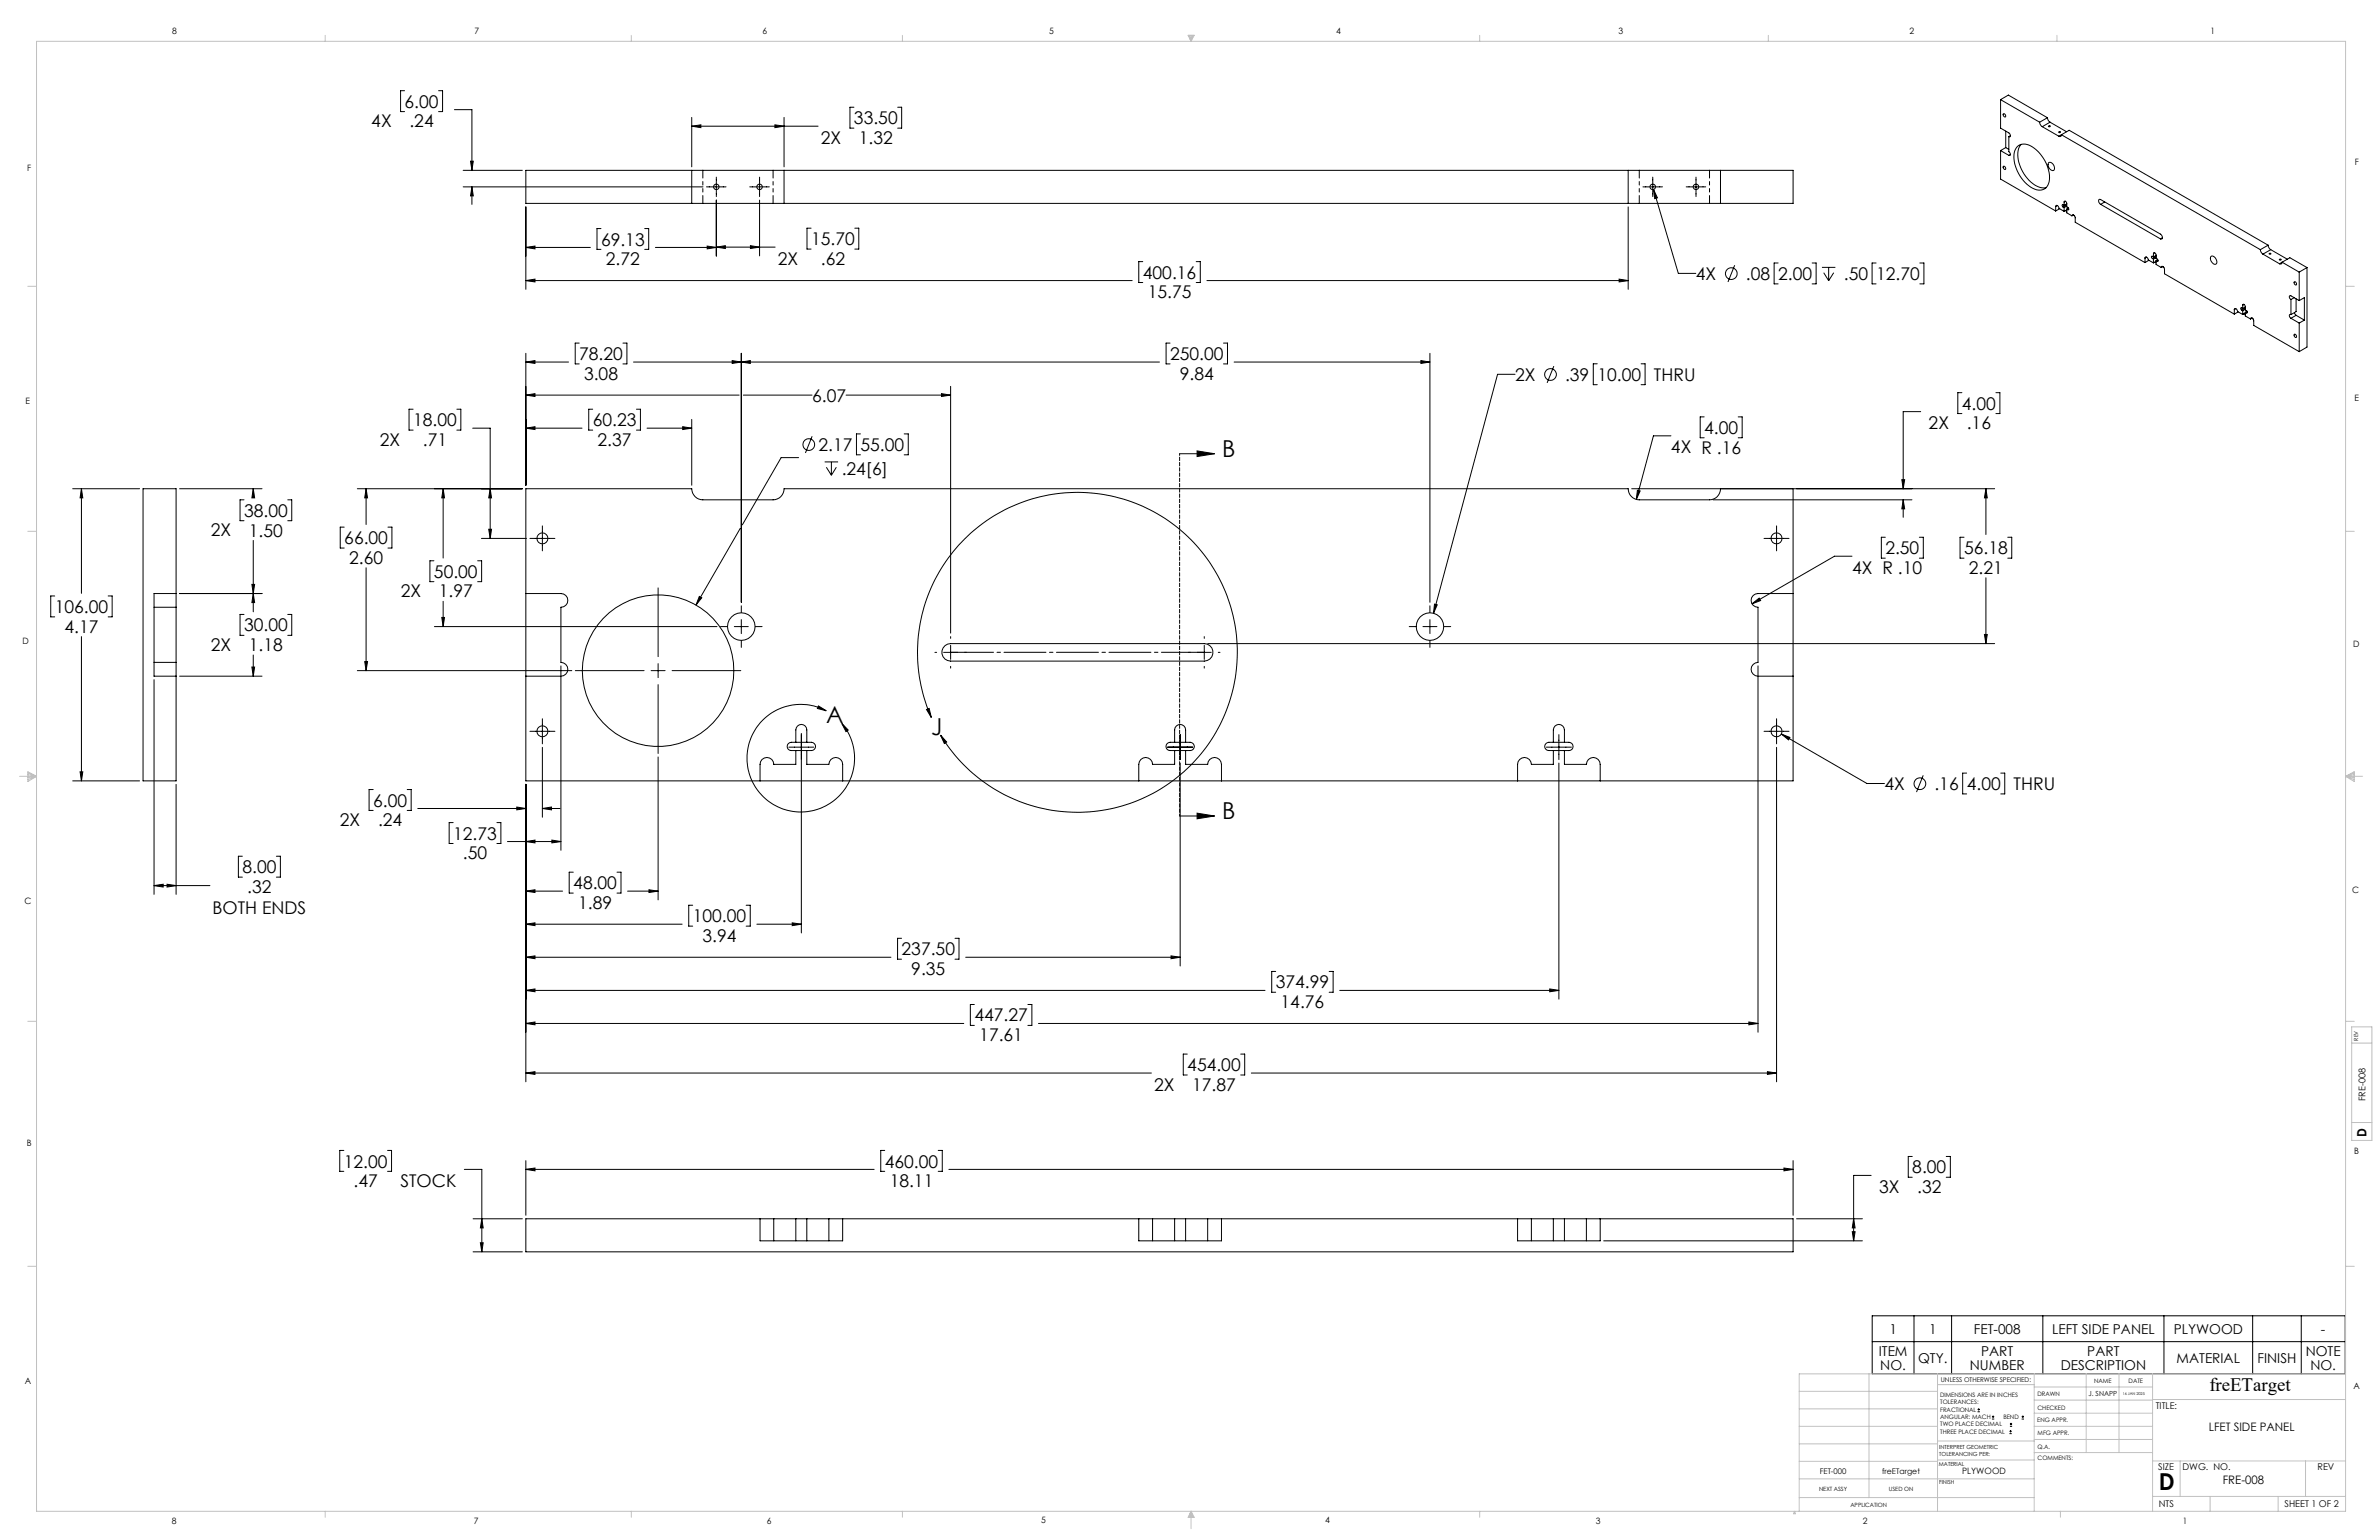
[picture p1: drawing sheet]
<svg xmlns="http://www.w3.org/2000/svg" width="864mm" height="559mm" viewBox="0 0 864 559" stroke-linecap="round" stroke-linejoin="round" font-family="sans-serif">
<defs><g id="words">
<g font-size="8.5">
<text x="443.6" y="165.8">B</text>
<text x="300" y="262.4">A</text>
<text x="338" y="266.7">J</text>
<text x="443.6" y="297.2">B</text>
<text x="783.7" y="540.7">D</text>
</g>
<text font-size="6.9" x="802" y="504.9">freETarget</text>
<g font-size="6.4">
<text x="146.9" y="39.1">6.00</text>
<text x="134.8" y="46.2">4X</text>
<text x="148.6" y="46.2">.24</text>
<text x="310" y="45.1">33.50</text>
<text x="297.9" y="52.2">2X</text>
<text x="311.8" y="52.2">1.32</text>
<text x="218.2" y="89.1">69.13</text>
<text x="294.4" y="89">15.70</text>
<text x="219.9" y="96.2">2.72</text>
<text x="282.4" y="96">2X</text>
<text x="298" y="96.1">.62</text>
<text x="414.9" y="101.1">400.16</text>
<text x="615.6" y="101.6">4X</text>
<text x="633.8" y="101.6">.08</text>
<text x="645.5" y="101.6">2.00</text>
<text x="669.3" y="101.6">.50</text>
<text x="681.1" y="101.6">12.70</text>
<text x="416.6" y="108.2">15.75</text>
<text x="210.3" y="130.7">78.20</text>
<text x="424.8" y="130.7">250.00</text>
<text x="212" y="137.8">3.08</text>
<text x="428.3" y="137.8">9.84</text>
<text x="550" y="138.2">2X</text>
<text x="568.1" y="138.2">.39</text>
<text x="579.9" y="138.2">10.00</text>
<text x="600.4" y="138.2">THRU</text>
<text x="294.8" y="145.7">6.07</text>
<text x="712.2" y="148.7">4.00</text>
<text x="150" y="154.7">18.00</text>
<text x="215.2" y="154.7">60.23</text>
<text x="700.1" y="155.7">2X</text>
<text x="714" y="155.8">.16</text>
<text x="137.9" y="161.7">2X</text>
<text x="153.5" y="161.8">.71</text>
<text x="216.9" y="161.8">2.37</text>
<text x="618.7" y="157.4">4.00</text>
<text x="297.1" y="163.6">2.17</text>
<text x="312.4" y="163.6">55.00</text>
<text x="606.6" y="164.5">4X R .16</text>
<text x="305.5" y="172.2">.24[6]</text>
<text x="88.6" y="187.6">38.00</text>
<text x="76.5" y="194.6">2X</text>
<text x="90.4" y="194.7">1.50</text>
<text x="125" y="197.5">66.00</text>
<text x="684.4" y="201.1">2.50</text>
<text x="713" y="201.1">56.18</text>
<text x="126.7" y="204.6">2.60</text>
<text x="157.5" y="209.7">50.00</text>
<text x="672.3" y="208.2">4X R .10</text>
<text x="714.7" y="208.3">2.21</text>
<text x="145.4" y="216.7">2X</text>
<text x="159.3" y="216.8">1.97</text>
<text x="19.9" y="222.4">106.00</text>
<text x="23.4" y="229.6">4.17</text>
<text x="88.6" y="229.1">30.00</text>
<text x="76.5" y="236.2">2X</text>
<text x="90.4" y="236.3">1.18</text>
<text x="684.1" y="286.7">4X</text>
<text x="702.2" y="286.7">.16</text>
<text x="714" y="286.7">4.00</text>
<text x="731" y="286.7">THRU</text>
<text x="135.5" y="292.7">6.00</text>
<text x="123.4" y="299.7">2X</text>
<text x="137.2" y="299.8">.24</text>
<text x="164.5" y="304.7">12.73</text>
<text x="168" y="311.8">.50</text>
<text x="88" y="316.9">8.00</text>
<text x="208.1" y="322.7">48.00</text>
<text x="89.8" y="324">.32</text>
<text x="209.9" y="329.8">1.89</text>
<text x="77.2" y="331.6">BOTH ENDS</text>
<text x="251.5" y="334.7">100.00</text>
<text x="255" y="341.8">3.94</text>
<text x="327.3" y="346.7">237.50</text>
<text x="330.8" y="353.8">9.35</text>
<text x="463.1" y="358.7">374.99</text>
<text x="464.9" y="365.8">14.76</text>
<text x="353.7" y="370.7">447.27</text>
<text x="355.5" y="377.8">17.61</text>
<text x="431" y="388.7">454.00</text>
<text x="418.9" y="395.7">2X</text>
<text x="432.8" y="395.8">17.87</text>
<text x="124.8" y="423.6">12.00</text>
<text x="321.2" y="423.6">460.00</text>
<text x="694.2" y="425.8">8.00</text>
<text x="128.3" y="430.8">.47</text>
<text x="145.4" y="430.7">STOCK</text>
<text x="323" y="430.8">18.11</text>
<text x="682.1" y="432.9">3X</text>
<text x="696" y="432.9">.32</text>
</g>
<g font-size="4.9">
<text x="685.9" y="484">1</text>
<text x="700.3" y="484">1</text>
<text x="716.5" y="484">FET-008</text>
<text x="744.9" y="484">LEFT SIDE PANEL</text>
<text x="789.1" y="484">PLYWOOD</text>
<text x="842.5" y="484">-</text>
<text x="682" y="492">ITEM</text>
<text x="682.6" y="497">NO.</text>
<text x="696.3" y="494.5">QTY.</text>
<text x="715.1" y="497">NUMBER</text>
<text x="719.2" y="492">PART</text>
<text x="748" y="497">DESCRIPTION</text>
<text x="757.7" y="492">PART</text>
<text x="790.1" y="494.5">MATERIAL</text>
<text x="819.5" y="494.5">FINISH</text>
<text x="837" y="492">NOTE</text>
<text x="838.7" y="497">NO.</text>
</g>
<text font-size="4.7" x="859" y="412.4" transform="rotate(-90 859 412.4)">D</text>
<g font-size="4.2">
<text x="801.9" y="519.3">LFET SIDE PANEL</text>
<text x="806.9" y="538.6">FRE-008</text>
</g>
<g font-size="3.4">
<text x="858.7" y="399.5" transform="rotate(-90 858.7 399.5)">FRE-008</text>
<text x="782.6" y="511.2">TITLE:</text>
<text x="783.5" y="533.3">SIZE</text>
<text x="792.3" y="533.3">DWG. NO.</text>
<text x="841.3" y="533.4">REV</text>
<text x="783.6" y="546.8">NTS</text>
<text x="829.3" y="546.8">SHEET 1 OF 2</text>
</g>
<g font-size="3.2">
<text x="62.5" y="12.4">8</text>
<text x="172.3" y="12.3">7</text>
<text x="276.8" y="12.4">6</text>
<text x="380.9" y="12.4">5</text>
<text x="485" y="12.3">4</text>
<text x="587.5" y="12.4">3</text>
<text x="693.2" y="12.4">2</text>
<text x="802.4" y="12.4">1</text>
<text x="854.9" y="59.8">F</text>
<text x="9.9" y="62">F</text>
<text x="9.3" y="146.5">E</text>
<text x="854.7" y="145.5">E</text>
<text x="8.2" y="233.6">D</text>
<text x="854.3" y="234.9">D</text>
<text x="8.9" y="328.1">C</text>
<text x="853.9" y="324.1">C</text>
<text x="9.7" y="415.8">B</text>
<text x="854.6" y="418.6">B</text>
<text x="9" y="502">A</text>
<text x="854.3" y="503.9">A</text>
<text x="712.3" y="534.9">PLYWOOD</text>
<text x="62.3" y="552.9">8</text>
<text x="172" y="552.9">7</text>
<text x="278.3" y="552.9">6</text>
<text x="377.9" y="552.8">5</text>
<text x="481" y="552.8">4</text>
<text x="579.3" y="552.8">3</text>
<text x="676.2" y="552.9">2</text>
<text x="792.4" y="552.8">1</text>
</g>
<g font-size="2.8">
<text x="660.6" y="534.9">FET-000</text>
<text x="683.2" y="534.9">freETarget</text>
</g>
<text font-size="2.5" x="758.2" y="506.5">J. SNAPP</text>
<text font-size="2.4" x="704.5" y="501.3">UNLESS OTHERWISE SPECIFIED:</text>
<g font-size="2.2">
<text x="760.2" y="501.8">NAME</text>
<text x="772.7" y="501.8">DATE</text>
<text x="704.3" y="506.9">DIMENSIONS ARE IN INCHES</text>
<text x="704.3" y="509.6">TOLERANCES:</text>
<text x="739.6" y="506.6">DRAWN</text>
<text x="704.3" y="512.2">FRACTIONAL</text>
<text x="704.3" y="514.9">ANGULAR: MACH</text>
<text x="727.2" y="514.9">BEND</text>
<text x="739.6" y="511.5">CHECKED</text>
<text x="704.3" y="517.5">TWO PLACE DECIMAL</text>
<text x="704.3" y="520.2">THREE PLACE DECIMAL</text>
<text x="739.6" y="516.1">ENG APPR.</text>
<text x="739.7" y="520.9">MFG APPR.</text>
<text x="739.6" y="525.6">Q.A.</text>
<text x="739.7" y="529.8">COMMENTS:</text>
</g>
<g font-size="2.1">
<text x="660.3" y="540.9">NEXT ASSY</text>
<text x="685.6" y="540.9">USED ON</text>
<text x="671.7" y="546.7">APPLICATION</text>
</g>
<g font-size="2">
<text x="856" y="377.7" transform="rotate(-90 856 377.7)">REV</text>
<text x="704" y="525.8">INTERPRET GEOMETRIC</text>
<text x="703.9" y="531.8">MATERIAL</text>
<text x="704" y="528.3">TOLERANCING PER:</text>
<text x="703.9" y="538.7">FINISH</text>
</g>
<text font-size="1.4" x="770.6" y="506.2">16 JAN 2025</text>
</g></defs>
<g fill="none" stroke="#000" stroke-width=".36">
<path d="M146.9 32.9h-1.5v7.6h1.5M159.2 32.9h1.5v7.6h-1.5M165 39.8h6.3v22M310 38.9h-1.5v7.6h1.5M325.9 38.9h1.4v7.6h-1.4M726.2 36.2v10.3l3.2 1.9 .4 1.1-.6 .1M726.2 36.2l14.2 8.1M726.2 36.2l2.9-1.7 14.1 8.2M170.8 58.5h1l-.5 3.3zM251.1 45.8l3.3-.5v1zM251.1 42.6v17.9M251.1 45.8h45.9"/>
<path d="M281.3 45.3l3.3 .5-3.3 .5zM284.6 42.6v17.9M726.2 54.6l3 1.8M726.2 54.6v10.4l20 11.6M727.2 41.4a.64 .64 0 0 1 .8 .3 .64 .64 0 0 1-.2 .8l-.5-.4zM728.1 53.6l1.1 .6M728.1 47.6v6M728.1 53.6l-1.9 1M729.2 49.6v5.4l.6 1.1-.2 .3h-.4M729.8 49.2l-.6 .4M729.8 56.1l-.6 .3M732.4 53.1a4.7 4.7 0 0 1 6.2 .8 13 13 0 0 1 5.1 12.7 3.7 3.7 0 0 1-5.8 1.7 13.3 13.3 0 0 1-6.5-13.6z"/>
<path d="M733.7 52.4a8.4 8.4 0 0 0 .1 9 10.9 10.9 0 0 0 8.2 6.8l.8-.1M740.4 44.3l.2 .7 .8 1M741.4 46l6 3.4M743.2 42.7l.3 .9 .7 .7M743.2 42.7l-2.8 1.6M743.6 59.1a1.75 1.75 0 0 1 2.2 2.3 1.07 1.07 0 0 1-1.2 .4 1.07 1.07 0 0 1-.8-.9l-.3-1.2zM743.6 45.8h.7l-.5 .2zM744.2 44.3l6 3.5M744.2 44.3l-2.8 1.7M748.3 48.9a.58 .58 0 0 1-.3 .6 .58 .58 0 0 1-.6-.1M748.3 48.9l72.2 41.7M748.3 48.9l2.8-1.6 72.2 41.7"/>
<path d="M748.3 48.9l-.9 .5M168.1 67.8h87.1M168.1 61.8h21.5M171.3 67.8l.5 3.3h-1zM171.3 67.8v6.4M190.9 75.1v29.9M251.1 73.8h33.5M251.1 61.8h33.5M251.1 61.8h-60.2v12h60.2M251.1 61.8v12M256.5 67.8h7.1M260 64.3v7"/>
<path d="M260 72.6v20.4M272.2 67.8h7.1M275.7 64.3v7M275.7 72.6v20.3M284.6 61.8v12M284.6 61.8h306.4M284.6 73.8h306.4M591 75.1v29.9M591 73.8h33.6M591 61.8h33.6M591 61.8v12M596.4 67.8h7.1"/>
<path d="M600 64.3v7M600.3 68.8l1.4 3-1 .3zM600.3 68.8l8.9 30.4h6.4M612.1 67.8h7.1M615.7 64.3v7M624.6 61.8h26.3v12h-26.3M624.6 61.8v12M727.3 60.3a.59 .59 0 0 1 .7 .4 .59 .59 0 0 1-.4 .8l-.4-.6zM746.2 74.9l.2-.4 .4 .1 .6 1 1.9 1.1M746.2 74.9v1.7M746.8 74.6l-.6 .3M747.7 75.7l-1.5 .9"/>
<path d="M748.9 75.1l.4 .2M749.3 73.3l.3-.3 .5 .4 .2 1.7 .7 .8-.4 .2M749.3 74.5l-.7-.1 .3 .7M749.3 73.3v1.2M749.3 75.3v1.4M749.8 76.4l.5 .3M749.8 73l-.5 .3M750.3 75.9v1.3l1.8 1.1M750.3 75.9l.3 .2M750.3 74l-1 .5M750.3 74.8l-1 .5M750.3 76.2l-1 .5"/>
<path d="M750.3 74.3l-1.4 .8M750.9 75.5l-.6 .4M751 75.9l-.4 .2M752.1 78.3a.7 .7 0 0 1 1-.2 .7 .7 0 0 1 .2 .9v1.6l25.4 14.7M752.6 78.1l.5 .2M752.7 78l-.6 .3M762.6 74.2a1.01 1.01 0 0 1-.8-.9 1.01 1.01 0 0 1 .5-1l22 12.6a.97 .97 0 0 1 .7 .9 .97 .97 0 0 1-.5 .9h-.2M762.6 74.2l21.7 12.5M764 73.3l-1.4 .9M190.9 89.8l3.3-.5v1zM190.9 89.8h23.4M218.2 82.9h-1.5v7.6h1.5"/>
<path d="M234 82.9h1.5v7.6h-1.5M237.9 89.8h22.1M256.7 89.3l3.3 .5-3.3 .5zM260 89.7l3.3-.6v1.1zM260 89.7h21.4M272.4 89.1l3.3 .6-3.3 .5zM294.4 82.8h-1.5v7.6h1.5M310.3 82.8h1.4v7.6h-1.4M414.8 94.9h-1.4v7.6h1.4M434.2 94.9h1.5v7.6h-1.5M629.7 96.2l-2.4 6.1M645.5 95.4h-1.5v7.6h1.5"/>
<path d="M657.8 95.4h1.5v7.6h-1.5M661.4 97h4.9M662 99l1.8 2.8M663.8 97v4.8M665.7 99l-1.9 2.8M681 95.4h-1.4v7.6h1.4M696.9 95.4h1.5v7.6h-1.5M778.7 93.6l.1-.4 .5 .1 .6 1 1.8 1.1M778.7 93.6v1.7M779.3 93.3l-.6 .3M780.1 94.4l-1.4 .9M781.3 93.8l.4 .3"/>
<path d="M781.7 92l.3-.3 .5 .4 .2 1.7 .7 .8-.3 .2M781.7 93.2l-.7-.1 .3 .7M781.7 92v1.2M781.7 94.1v1.3M782.2 95.1l.5 .3M782.2 91.7l-.5 .3M782.7 94.6v1.4l1.8 1M782.7 94.6l.4 .2M782.7 92.7l-1 .5M782.7 93.5l-1 .6M782.7 94.9l-1 .5M782.7 93.1l-1.4 .7"/>
<path d="M783.3 94.2l-.6 .4M783.4 94.6l-.3 .2M784.5 97l.4-.4 .7 .5 .1 2.2 25.4 14.7M785 86.2l-.7 .5M785 96.8l.5 .2M785.1 96.7l-.6 .3M802.5 93.1a1.79 1.79 0 0 1 2.2 2.3 1.09 1.09 0 0 1-1.2 .4 1.09 1.09 0 0 1-.8-.9l-.3-.8zM820.5 90.6l.3 .9 .7 .7M821.5 92.2l6 3.5M823.3 89l.3 .9 .7 .7M823.3 89l-2.8 1.6M823.7 92l.7 .1-.5 .2z"/>
<path d="M824.3 90.6l-2.8 1.6M824.3 90.6l6 3.5M828.4 95.1a.6 .6 0 0 1-.3 .6 .6 .6 0 0 1-.6 0M828.4 95.1l6.2 3.6M828.4 95.1l2.9-1.6 6.2 3.6M828.4 95.1l-.9 .6M834.6 98.7v10.4M837.5 97.1l-2.9 1.6M837.5 97.1v28.8l-2.9 1.7M190.9 101.8l3.3-.5v1zM190.9 101.8h220.1M438.1 101.8h152.9"/>
<path d="M587.8 101.3l3.2 .5-3.2 .5zM811.1 112.4l.1-.4h.4l.6 1 1.9 1.1M811.1 112.4v1.6M811.6 112l-.5 .4M812.5 113.2l-1.4 .8M813.8 112.5l.3 .2M814.1 110.7l.3-.3 .6 .6 .1 1.5 .7 .6-.1 .5-.3-.1M814.1 111.9l-.7-.1 .4 .7M814.1 110.7v1.2M814.1 112.7v1.4M814.6 113.8l.5 .3M814.6 110.5l-.5 .2"/>
<path d="M815.1 113.3v1.4l1.9 1M815.1 113.3l.3 .2M815.1 111.4l-1 .5M815.1 112.2l-1 .5M815.1 113.6l-1 .5M815.1 111.8l-1.3 .7M815.7 112.9l-.6 .4M815.8 113.3l-.4 .2M817 115.7l.3-.4 .7 .6 .1 2.2 16.5 9.5M817.4 115.5l.5 .2M817.6 115.4l-.6 .3M831.6 108.7l-.5-.7 .1-.7 3.4 1.8"/>
<path d="M831.6 114.2l-.4-.1-.2 .4 .6 1M831.6 108.7v5.5M831.6 115.5l3 1.7M832.8 108l-1.2 .7M832.9 102.2a.59 .59 0 0 1 .7 .4 .59 .59 0 0 1-.4 .8l-.3-.4zM832.9 113.4l.6 1M833.5 108.4v4.7l-1.9 1.1M833.5 114.4l3 1.8M833.5 114.4l-1.9 1.1M834.6 117.2v10.4M834.6 109.1l1.9-1.1v8.2M836.5 116.2l-1.9 1"/>
<path d="M190.9 131.4l3.3-.6v1.1zM190.9 128.2v47.9M190.9 131.4h15.5M210.3 124.5h-1.5v7.5h1.5M226.1 124.5h1.5v7.5h-1.5M230 131.4h190.9M265.8 130.8l3.3 .6-3.3 .5zM269.1 131.4l3.3-.6v1.1zM269.1 128.2v90.3M424.7 124.5h-1.4v7.5h1.4M444.1 124.5h1.5v7.5h-1.5M448 131.4h71.1"/>
<path d="M515.8 130.8l3.3 .6-3.3 .5zM519.1 128.2v90.3M550 135.8h-6.4l-23.2 86.7M564.1 132.9l-2.5 6M579.8 132h-1.4v7.6h1.4M595.7 132h1.5v7.6h-1.5M832.9 121.3a.59 .59 0 0 1 .7 .4 .59 .59 0 0 1-.4 .7l-.3-.3zM150 148.5h-1.5v7.6h1.5M165.8 148.5h1.5v7.6h-1.5M171.6 155.4h6.3v40M190.9 155.4l3.3-.6v1.1zM190.9 143.4l3.3-.6v1.1z"/>
<path d="M190.9 155.4h20.4M190.9 143.4h77.4M215.2 148.5h-1.5v7.6h1.5M231 148.5h1.5v7.6h-1.5M234.9 155.4h16.2M247.8 154.8l3.3 .6-3.3 .5zM251.1 152.2v23.9M269.8 143.4h25M294.8 158.3l-2.4 6.1M307.1 143.4h38M312.3 157.4h-1.4v7.6h1.4M328.2 157.4h1.5v7.6h-1.5"/>
<path d="M341.8 142.8l3.3 .6-3.3 .5zM345.1 140.2v89.5M606.6 158.2h-6.4l-6.2 23M618.6 151.3h-1.4v7.6h1.4M631 151.3h1.4v7.6h-1.4M697.2 149.4h-6.3v27.9M712.2 142.5h-1.5v7.6h1.5M724.5 142.5h1.5v7.6h-1.5M26.4 177.3h24.3M29.6 177.3l.5 3.4h-1zM29.6 177.3v38M65.2 177.3h29.9"/>
<path d="M91.9 177.3l.5 3.4h-1zM91.9 177.3v3.1M129.7 177.3h59.9M132.9 177.3l.5 3.4h-1zM132.9 177.3v13M160.9 177.3l.5 3.4h-1zM160.9 177.3v25.2M177.9 177.3l.5 3.4h-1zM289.9 166.1h-6.3l-14.1 24.3M299.4 167.6h4.8M300 169.5l1.8 2.9M301.8 167.6v4.8"/>
<path d="M303.6 169.5l-1.8 2.9M428.2 164.6h12.7M434.6 163.6l6.3 1-6.3 1.1zM592.3 177.3h131.8M594.4 177.9l1 .3-1.4 3zM624.6 177.3a4 4 0 0 1-4 4.1h-25.5a4 4 0 0 1-4.1-4.1h-306.4a4 4 0 0 1-4 4.1h-25.5a4 4 0 0 1-4-4.1h-60.2v106.1h460v-106.1M690.4 174.1h1l-.5 3.2zM720.9 177.3v16.7M720.9 177.3l.5 3.4h-1zM88.6 181.4h-1.5v7.5h1.5M91.9 196.1v25.9M104.5 181.4h1.4v7.5h-1.4"/>
<path d="M125 191.3h-1.5v7.6h1.5M140.8 191.3h1.5v7.6h-1.5M174.8 195.4h16.3M177.4 192.1h1l-.5 3.3zM192.4 195.4h9M196.9 190.8v9.1M268.7 191.7l-16 27.8M621.8 181.4h72.3M640.4 195.4h9M644.9 190.8v9.1M684.4 194.9h-1.5v7.6h1.5M690.9 181.4l.5 3.2h-1z"/>
<path d="M690.9 181.4v6.3M696.7 194.9h1.5v7.6h-1.5M713 194.9h-1.5v7.6h1.5M728.8 194.9h1.5v7.6h-1.5M19.9 216.3h-1.5v7.5h1.5M39.3 216.3h1.4v7.5h-1.4M63.9 215.4v4.9M63.9 215.4v-38.1h-12v106.1h12v-38M63.9 215.4h-8v30h8M65.2 215.4h29.9M91.4 212.1h1l-.5 3.3zM91.9 215.4l.5 3.3h-1z"/>
<path d="M132.9 206v37.3M157.5 203.5h-1.4v7.6h1.4M160.9 218.2v9.2M173.4 203.5h1.4v7.6h-1.4M190.9 215.4h12.7a2.49 2.49 0 0 1 2.5 2.5 2.49 2.49 0 0 1-2.5 2.4v20a2.5 2.5 0 0 1 2.5 2.6 2.5 2.5 0 0 1-2.5 2.5h-12.7M238.9 213.3v25M253.9 216.4l.8 .5-2 2.6zM269.1 219.8v2.5M519.1 219.8v2.5M520.7 219.2l1 .3-1.3 3zM636 219.1l2.6-2.1 .5 .9zM650.9 215.4h-12.7a2.49 2.49 0 0 0-2.5 2.5 2.49 2.49 0 0 0 2.5 2.4v20a2.5 2.5 0 0 0-2.5 2.6 2.5 2.5 0 0 0 2.5 2.5h12.7"/>
<path d="M672.3 201.8h-6.4l-29.9 17.3M720.9 209.7v23.8M29.6 231v52.4M55.9 220.3h8M63.9 220.3v20M88.6 223h-1.5v7.5h1.5M91.9 237.7v7.7M104.5 223h1.4v7.5h-1.4M157.7 227.4h102.6M160.4 224h1l-.5 3.4zM261.5 227.4h2.5M266.6 227.4h5"/>
<path d="M269.1 224.8v5.1M269.1 232.4v2.5M274.2 227.4h2.4M339.4 236.7h.6M342.5 236.7h5.1M343 234.3l1-.6 1.1-.2h92.1a3.2 3.2 0 0 1 3.1 3.2 3.2 3.2 0 0 1-3.1 3.2h-92.1a3.2 3.2 0 0 1-3-2.1 3.2 3.2 0 0 1 .9-3.5zM345.1 231v.6M345.1 234.2v5.1M350.2 236.7h.6M431.4 236.7h.7M434.6 236.7h5.1M437.2 231v.6"/>
<path d="M437.2 234.2v5.1M438.4 233.5h285.7M442.2 236.7h.7M511.6 227.4h2.4M516.5 227.4h5.1M519.1 224.8v5.1M519.1 232.4v2.5M524.2 227.4h2.4M720.4 230.2h1l-.5 3.3zM55.9 240.3h8M55.9 246.6v77.9M63.9 240.3v5.1"/>
<path d="M65.2 245.4h29.9M91.4 242h1l-.5 3.4zM129.7 243.3h77.9M132.4 240.1h1l-.5 3.2zM203.6 241.6v66.9M208.8 243.3h25M236.4 243.3h5M238.9 240.8v5.1M238.9 248.4v25M244 243.3h24.9M297.1 256.2l2.8 1.7-3.2-.8zM299.9 257.9a19.5 19.5 0 0 0-28.7 15.3 19.5 19.5 0 0 0 25.3 20.5 19.5 19.5 0 0 0 9.1-31.2"/>
<path d="M336.3 257.5l1-.4 .8 3.2zM345.1 241.8v.6M437.2 241.8v.6M638.2 241.6v132.9M192.4 265.4h9M196.9 260.8v9.1M196.9 271.2v25.3M238.9 274.7v51.8M286.2 269.8l1-.5h7.3a1.5 1.5 0 0 1 1.6 1.5 1.5 1.5 0 0 1-1.6 1.5h-7.3a1.49 1.49 0 0 1-1.3-.9 1.49 1.49 0 0 1 .3-1.6zM286.3 271.1h9.1M288.9 269.3v-4.4a1.99 1.99 0 0 1 2-2 1.99 1.99 0 0 1 2 2v4.4M288.9 272.3v5.1h-8a2.49 2.49 0 0 0-2.5-2.6 2.49 2.49 0 0 0-2.5 2.6v6"/>
<path d="M290.9 266.1v72.4M292.9 272.3v5.1h8a2.5 2.5 0 0 1 2.5-2.6 2.5 2.5 0 0 1 2.5 2.6v6M305.6 262.5l2.3 2.4-.8 .6zM338.1 260.3a58.1 58.1 0 0 1 56.7-81.5 58.1 58.1 0 0 1 45.9 88 58.1 58.1 0 0 1-99.3-.1M341.4 266.7l2.2 2.5-.8 .6zM423.7 269.8l1-.5h7.3a1.5 1.5 0 0 1 1.6 1.5 1.5 1.5 0 0 1-1.6 1.5h-7.3a1.49 1.49 0 0 1-1.3-.9 1.49 1.49 0 0 1 .3-1.6zM423.9 271.1h9M426.4 269.3v-4.4a1.99 1.99 0 0 1 2-2 1.99 1.99 0 0 1 2 2v4.4M426.4 272.3v5.1h-8a2.5 2.5 0 0 0-2.5-2.6 2.5 2.5 0 0 0-2.5 2.6v6M428.4 266.6v9M428.4 276.9v73.6M430.4 272.3v5.1h8a2.5 2.5 0 0 1 2.5-2.6 2.5 2.5 0 0 1 2.5 2.6v6"/>
<path d="M561.2 269.8l1.1-.5h7.3a1.5 1.5 0 0 1 1.4 1.5 1.5 1.5 0 0 1-1.4 1.5h-7.3a1.47 1.47 0 0 1-1.4-.9 1.47 1.47 0 0 1 .3-1.6zM561.3 271.1h9.1M563.9 269.3v-4.4a2.01 2.01 0 0 1 2-2 2.01 2.01 0 0 1 2 2v4.4M563.9 272.3v5.1h-8a2.5 2.5 0 0 0-2.5-2.6 2.5 2.5 0 0 0-2.5 2.6v6M565.9 266.6v9M565.9 276.9v85.6M567.9 272.3v5.1h8a2.5 2.5 0 0 1 2.5-2.6 2.5 2.5 0 0 1 2.5 2.6v6M640.4 265.4h9M644.9 260.8v9.1M644.9 271.2v121.3M646.6 266.3l3.1 1.3-.4 .9zM646.6 266.3l31.1 18h6.4"/>
<path d="M26.4 283.4h24.3M29.1 280.1h1l-.5 3.3zM63.9 284.6v39.9M135.5 286.5h-1.5v7.6h1.5M147.8 286.5h1.5v7.6h-1.5M151.7 293.4h39.2M164.5 298.5h-1.4v7.6h1.4M180.4 298.5h1.4v7.6h-1.4M187.6 292.8l3.3 .6-3.3 .5zM190.9 284.6v107.9M196.9 293.4l3.3-.6v1.1zM196.9 293.4h6.3"/>
<path d="M428.2 296.1h12.7M434.6 295.1l6.3 1-6.3 1zM698.1 281.3l-2.4 6.1M713.9 280.5h-1.4v7.6h1.4M726.3 280.5h1.4v7.6h-1.4M88 310.7h-1.5v7.6h1.5M100.3 310.7h1.5v7.6h-1.5M184.2 305.4h19.4M190.9 305.4l3.3-.6v1.1zM200.3 304.8l3.3 .6-3.3 .5zM208.1 316.5h-1.5v7.6h1.5M224 316.5h1.4v7.6h-1.4"/>
<path d="M55.9 321.3l3.3-.4v1zM55.9 321.3h20.3M60.6 320.9l3.3 .4-3.3 .6zM190.9 323.4l3.3-.5v.9zM190.9 335.4l3.3-.5v1zM190.9 323.4h13.3M190.9 335.4h56.7M227.8 323.4h11.1M235.6 322.9l3.3 .5-3.3 .4zM251.5 328.5h-1.5v7.6h1.5M270.9 328.5h1.4v7.6h-1.4M274.7 335.4h16.2"/>
<path d="M287.6 334.9l3.3 .5-3.3 .5zM190.9 359.4l3.3-.6v1.1zM190.9 347.3l3.3-.4v1zM190.9 359.4h268.3M190.9 347.3h132.5M327.3 340.5h-1.5v7.6h1.5M346.7 340.5h1.4v7.6h-1.4M350.6 347.3h77.8M425.1 346.9l3.3 .4-3.3 .6zM463.1 352.5h-1.5v7.5h1.5M482.5 352.5h1.4v7.5h-1.4M486.3 359.4h79.6"/>
<path d="M562.6 358.8l3.3 .6-3.3 .5zM190.9 371.4l3.3-.6v1.1zM190.9 371.4h158.9M353.7 364.5h-1.5v7.6h1.5M373.1 364.5h1.5v7.6h-1.5M377 371.4h261.2M634.9 370.8l3.3 .6-3.3 .5zM190.9 389.4l3.3-.5v1zM190.9 389.4h227.1M431 382.5h-1.5v7.6h1.5M450.4 382.5h1.4v7.6h-1.4M454.2 389.4h190.7"/>
<path d="M641.6 388.9l3.3 .5-3.3 .5zM124.8 417.4h-1.5v7.6h1.5M140.7 417.4h1.4v7.6h-1.4M321.2 417.4h-1.5v7.6h1.5M340.6 417.4h1.5v7.6h-1.5M694.2 419.6h-1.5v7.6h1.5M706.5 419.6h1.5v7.6h-1.5M168.6 424.3h6.3v29.9M190.9 424.3l3.3-.5v1.1zM190.9 421.1v19.9M190.9 424.3h126.4M344.5 424.3h306.4"/>
<path d="M647.6 423.8l3.3 .5-3.3 .6zM650.9 421.1v19.9M679.2 426.5h-6.3v23.8M171.7 442.2h17.9M171.7 454.2h17.9M174.4 451h1l-.5 3.2zM174.9 442.2l.5 3.4h-1zM275.9 442.2h5M275.9 442.2h-85v12h460v-12h-70M275.9 442.2v8.1h30v-8.1M280.9 442.2h8M280.9 442.2v8.1"/>
<path d="M288.9 442.2h4M288.9 442.2v8.1M292.9 442.2h8M292.9 442.2v8.1M300.9 442.2h5M300.9 442.2v8.1M305.9 442.2h107.5M413.4 442.2h5M413.4 442.2v8.1h30v-8.1M418.4 442.2h8M418.4 442.2v8.1M426.4 442.2h4"/>
<path d="M426.4 442.2v8.1M430.4 442.2h8M430.4 442.2v8.1M438.4 442.2h5M438.4 442.2v8.1M443.4 442.2h107.5M550.9 442.2h5M550.9 442.2v8.1h30v-8.1M555.9 442.2h8M555.9 442.2v8.1M563.9 442.2h4M563.9 442.2v8.1"/>
<path d="M567.9 442.2h8M567.9 442.2v8.1M575.9 442.2h5M575.9 442.2v8.1M582.2 450.3h93.9M652.2 442.2h23.9M672.4 446.9h1l-.5 3.4zM672.9 442.2l.5 3.4h-1zM679.6 477.4h171.7v21.1h-171.7zM694.8 477.4v21.1M708.4 477.4v21.1M741.6 477.4v21.1"/>
<path d="M785.5 477.4v21.1M817.7 477.4v21.1M835.4 477.4v21.1M679.6 486.8h171.7M717.9 512.3h.8M717.9 511.4h.8M718.3 511v.8M723.1 514.9h.8M723.1 514.1h.8M723.5 513.6v.9M729.4 519.4h.9M729.6 517.6h.8"/>
<path d="M729.6 516.7h.8M729.9 518.9v.9M730 516.3v.8M733.9 514.9h.8M733.9 514.1h.8M734.3 513.6v.9M729.4 520.2h.9"/>
<circle cx="747.6" cy="47.9" r=".27"/>
<circle cx="260" cy="67.8" r=".99"/>
<circle cx="275.7" cy="67.8" r=".99"/>
<circle cx="599.9" cy="67.8" r="1"/>
<circle cx="615.6" cy="67.8" r="1"/>
<circle cx="628.5" cy="99.3" r="2.11"/>
<circle cx="827.7" cy="94.1" r=".27"/>
<circle cx="562.8" cy="135.9" r="2.13"/>
<circle cx="293.6" cy="161.3" r="2.13"/>
<circle cx="196.9" cy="195.3" r="2"/>
<circle cx="644.9" cy="195.4" r="2.01"/>
<circle cx="269.1" cy="227.4" r="5"/>
<circle cx="519.1" cy="227.4" r="5"/>
<circle cx="238.9" cy="243.4" r="27.5"/>
<circle cx="196.9" cy="265.4" r="1.99"/>
<circle cx="644.9" cy="265.4" r="2"/>
<circle cx="696.9" cy="284.4" r="2.13"/>
</g>
<path d="M428.2 164.6v131.5" fill="none" stroke="#000" stroke-width=".36" stroke-dasharray="1.3 .6" stroke-dashoffset=".6"/>
<path d="M345.1 236.7h92.1" fill="none" stroke="#000" stroke-width=".36" stroke-dasharray="15.2 1.3 1.3 1.3" stroke-dashoffset="-.3"/>
<g fill="none" stroke="#c0c0c0" stroke-width=".36">
<path d="M13.3 15h838.2v533.4h-838.2zM118 12.8v2.2M229.2 12.8v2.2M327.6 12.8v2.2M431.3 12.8h2.2l-1.1 2.2zM431.5 12.8l.9 2.2M432 12.8l.4 2.2M432.7 12.8l-.3 2.2M433 12.8l-.6 2.2M537.1 12.8v2.2M641.9 12.8v2.2M746.7 12.8v2.2"/>
<path d="M10.1 103.9h3.2M851.5 103.9h3.1M10.1 192.8h3.2M851.5 192.8h3.1M7.1 281.7h6.2M10.1 280l3.2 1.7-3.2 1.9zM10.1 280.5l3.2 1.2M10.1 281.1l3.2 .6M13.3 281.7l-3.2 1.2M13.3 281.7l-3.2 .5M851.5 281.7h6.1M851.5 281.7l3.1 .5"/>
<path d="M851.5 281.7l3.1 1.2M851.5 281.7l3.1-1.7v3.6zM854.6 281.1l-3.1 .6M854.6 280.5l-3.1 1.2M10.1 370.6h3.2M851.5 370.6h3.1M853.7 372.6h7.3v41.2h-7.3zM853.7 378.5h7.3M853.7 407.3h7.3M10.1 459.5h3.2M851.5 459.5h3.1M678.5 498.5v44.9"/>
<path d="M703.3 498.5v49.9M738.4 498.5v49.9M757.3 498.5v28.6M769.2 498.5v28.6M781.4 498.5v49.9M851.5 498.5h-198.4v49.9M653.1 517.6h50.2M653.1 511.2h50.2M653.1 504.9h50.2M703.3 502.4h35.1M738.4 512.8h43M738.4 508h43"/>
<path d="M738.4 503.3h43M738.4 517.6h43M781.4 507.8h70.1M653.1 536.6h85.3M653.1 530.3h50.2M653.1 523.9h50.2M703.3 529.8h35.1M703.3 522.9h35.1M738.4 527.1h43M738.4 522.3h43M781.4 530.1h70.1M791.4 530.1v12.9"/>
<path d="M836.9 530.1v12.9M118 548.4v2.1M229.2 548.4v2.1M327.6 548.4v2.1M432.4 548.4v6.3M432.4 548.4l1.1 2.2h-2.2zM432.4 548.4l.6 2.2M432.4 548.4l-.9 2.2M432.4 548.4l-.4 2.2M432.4 548.4l.3 2.2M537.1 548.4v2.1M651.4 548.4l.4 .9h-.7z"/>
<path d="M653.1 543.4h85.3M748 548.4v2.1M781.4 543h70.1M802.3 543v5.4M827 543v5.4"/>
</g>
<g fill="#000">
<path d="M434.6 163.6l6.3 1-6.3 1.1zM434.6 295.1l6.3 1-6.3 1z"/>
<path d="M297.1 256.2l2.8 1.7-3.2-.8zM305.6 262.5l2.3 2.4-.8 .6zM341.4 266.7l2.2 2.5-.8 .6zM336.3 257.5l1-.4 .8 3.2z"/>
<path d="M196.9 293.4l3.3-.6v1.1zM187.6 292.8l3.3 .6-3.3 .5zM235.6 322.9l3.3 .5-3.3 .4zM190.9 323.4l3.3-.5v.9zM287.6 334.9l3.3 .5-3.3 .5zM190.9 335.4l3.3-.5v1zM562.6 358.8l3.3 .6-3.3 .5zM190.9 359.4l3.3-.6v1.1zM190.9 347.3l3.3-.4v1zM425.1 346.9l3.3 .4-3.3 .6zM190.9 131.4l3.3-.6v1.1zM265.8 130.8l3.3 .6-3.3 .5zM269.1 131.4l3.3-.6v1.1zM515.8 130.8l3.3 .6-3.3 .5zM247.8 154.8l3.3 .6-3.3 .5zM190.9 155.4l3.3-.6v1.1zM520.7 219.2l-.3 3.3 1.3-3zM253.9 216.4l-1.2 3.1 2-2.6zM177.9 177.3l.5 3.4h-1zM177.4 192.1h1l-.5 3.3zM132.4 240.1h1l-.5 3.2zM132.9 177.3l.5 3.4h-1zM160.4 224h1l-.5 3.4zM160.9 177.3l.5 3.4h-1zM200.3 304.8l3.3 .6-3.3 .5zM190.9 305.4l3.3-.6v1.1zM634.9 370.8l3.3 .6-3.3 .5zM190.9 371.4l3.3-.6v1.1zM690.9 181.4l.5 3.2h-1zM690.4 174.1h1l-.5 3.2zM190.9 389.4l3.3-.5v1zM641.6 388.9l3.3 .5-3.3 .5zM594.4 177.9l-.4 3.3 1.4-3zM646.6 266.3l2.7 2.2 .4-.9zM190.9 143.4l3.3-.6v1.1zM341.8 142.8l3.3 .6-3.3 .5zM720.4 230.2h1l-.5 3.3zM720.9 177.3l.5 3.4h-1zM636 219.1l3.1-1.2-.5-.9zM647.6 423.8l3.3 .5-3.3 .6zM190.9 424.3l3.3-.5v1.1zM174.9 442.2l.5 3.4h-1zM174.4 451h1l-.5 3.2zM672.4 446.9h1l-.5 3.4zM672.9 442.2l.5 3.4h-1zM251.1 45.8l3.3-.5v1zM281.3 45.3l3.3 .5-3.3 .5zM256.7 89.3l3.3 .5-3.3 .5zM190.9 89.8l3.3-.5v1zM272.4 89.1l3.3 .6-3.3 .5zM260 89.7l3.3-.6v1.1zM171.3 67.8l.5 3.3h-1zM170.8 58.5h1l-.5 3.3zM190.9 101.8l3.3-.5v1zM587.8 101.3l3.2 .5-3.2 .5zM600.3 68.8l.4 3.3 1-.3zM29.1 280.1h1l-.5 3.3zM29.6 177.3l.5 3.4h-1zM55.9 321.3l3.3-.4v1zM60.6 320.9l3.3 .4-3.3 .6zM91.4 242h1l-.5 3.4zM91.9 215.4l.5 3.3h-1zM91.4 212.1h1l-.5 3.3zM91.9 177.3l.5 3.4h-1z"/>
</g>
<path d="M255.1 61.8v12M280.6 73.8v-12M595.1 61.8v12M620.6 73.8v-12" fill="none" stroke="#000" stroke-width=".36" stroke-dasharray="6.3 1.3 1.3 1.3 1.3 1.3" stroke-dashoffset="3.5"/>
<use href="#words"/>
</svg>
